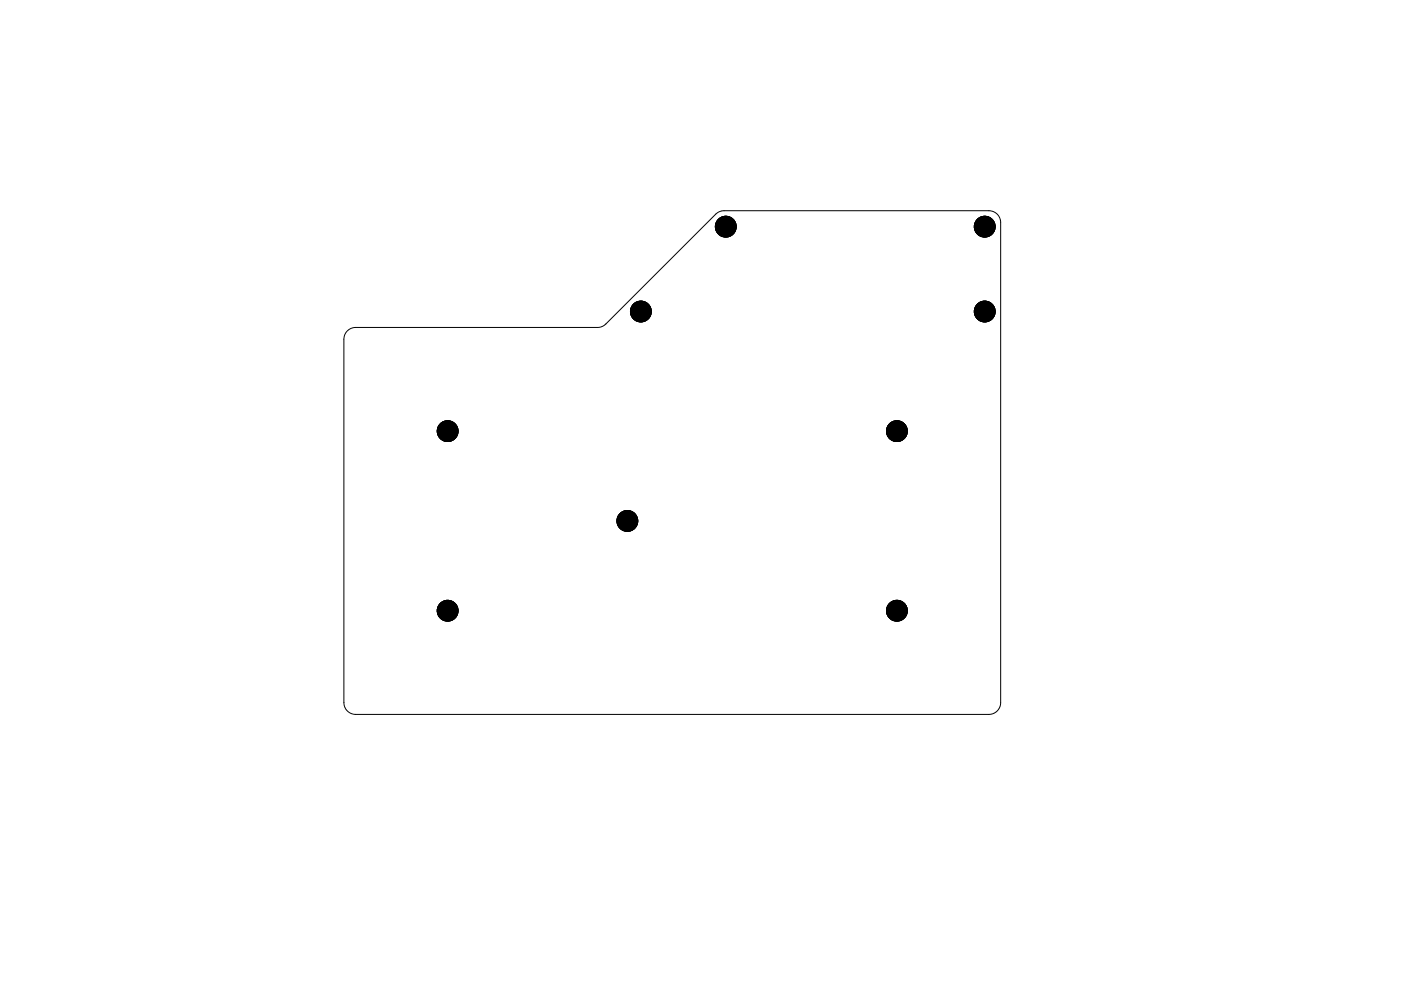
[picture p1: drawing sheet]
<svg xmlns="http://www.w3.org/2000/svg" width="297mm" height="210mm" viewBox="0 0 297 210" stroke-linecap="round" stroke-linejoin="round" font-family="sans-serif">
<g fill="#000" stroke="#000" stroke-width=".21">
<circle cx="153.9" cy="48.1" r="2.2"/>
<circle cx="208.8" cy="48.1" r="2.2"/>
<circle cx="135.9" cy="66.1" r="2.2"/>
<circle cx="208.8" cy="66.1" r="2.2"/>
<circle cx="94.9" cy="91.5" r="2.2"/>
<circle cx="190.2" cy="91.5" r="2.2"/>
<circle cx="133" cy="110.5" r="2.2"/>
<circle cx="94.9" cy="129.6" r="2.2"/>
<circle cx="190.2" cy="129.6" r="2.2"/>
</g>
<g fill="#fff" stroke="#fff" stroke-width=".21">
<circle cx="208.8" cy="48.1" r=".17"/>
<circle cx="153.9" cy="48.1" r=".18"/>
<circle cx="190.2" cy="129.6" r=".18"/>
<circle cx="133" cy="110.5" r=".18"/>
<circle cx="94.9" cy="91.5" r=".18"/>
<circle cx="135.9" cy="66.1" r=".17"/>
<circle cx="190.2" cy="91.5" r=".18"/>
<circle cx="208.8" cy="66.1" r=".17"/>
<circle cx="94.9" cy="129.6" r=".18"/>
</g>
<path d="M73.6 70.2l1-.6 .8-.1h51.3l.8-.2 .9-.6 23.3-23.3 .6-.4 .8-.3h56.6a2.5 2.5 0 0 1 2.5 2.5v101.9a2.5 2.5 0 0 1-2.5 2.5h-134.3a2.5 2.5 0 0 1-2.5-2.5v-77.1l.2-1.1z" fill="none" stroke="#000" stroke-width=".21"/>
</svg>
